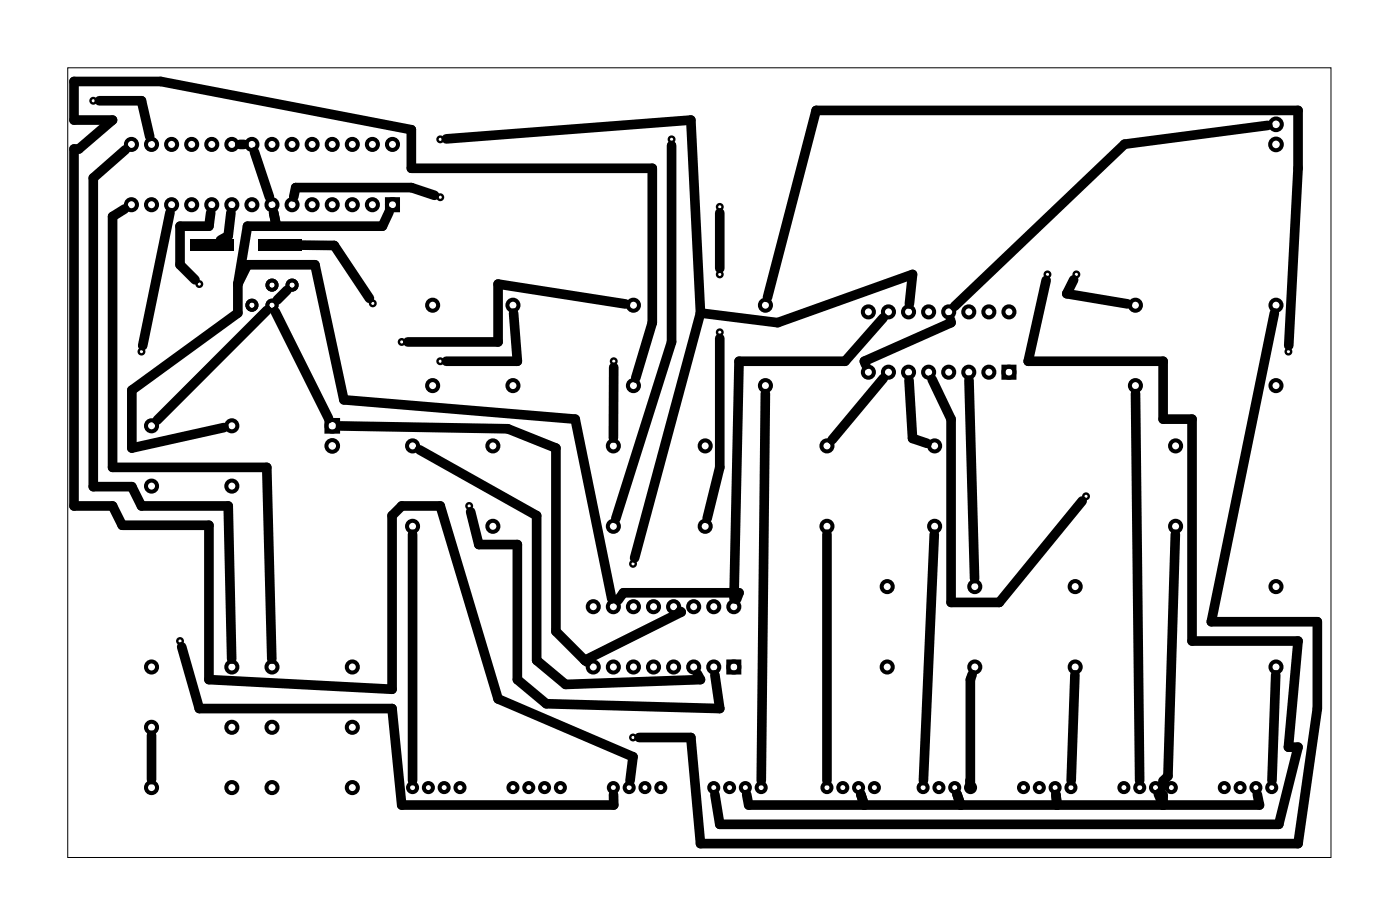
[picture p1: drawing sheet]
<svg xmlns="http://www.w3.org/2000/svg" width="177mm" height="117mm" viewBox="0 0 177 117" stroke-linecap="round" stroke-linejoin="round" font-family="sans-serif">
<path d="M8.6 8.6h159.8v99.8h-159.8z" fill="none" stroke="#000" stroke-width=".13"/>
<g fill="none" stroke="#000" stroke-width=".3">
<circle cx="11.8" cy="12.7" r=".35"/>
<circle cx="55.7" cy="17.6" r=".35"/>
<circle cx="85" cy="17.6" r=".35"/>
<circle cx="25.2" cy="35.9" r=".35"/>
<circle cx="47.2" cy="38.3" r=".35"/>
<circle cx="55.7" cy="24.9" r=".35"/>
<circle cx="91" cy="26.1" r=".35"/>
<circle cx="91" cy="34.7" r=".35"/>
<circle cx="132.5" cy="34.7" r=".35"/>
<circle cx="136.2" cy="34.7" r=".35"/>
<circle cx="17.9" cy="44.4" r=".35"/>
<circle cx="50.8" cy="43.2" r=".35"/>
<circle cx="55.7" cy="45.7" r=".35"/>
<circle cx="77.6" cy="45.7" r=".35"/>
<circle cx="91" cy="42" r=".35"/>
<circle cx="163" cy="44.4" r=".35"/>
<circle cx="59.3" cy="63.9" r=".35"/>
<circle cx="80.1" cy="71.3" r=".35"/>
<circle cx="137.4" cy="62.7" r=".35"/>
<circle cx="22.8" cy="81" r=".35"/>
<circle cx="80.1" cy="93.2" r=".35"/>
</g>
<g fill="none" stroke="#000" stroke-width=".51">
<path d="M48.9 25.2h1.4v1.4h-1.4zM41.3 53.1h1.5v1.4h-1.5zM126.9 46.3h1.4v1.4h-1.4zM92.1 83.6h1.4v1.4h-1.4z"/>
<circle cx="16.6" cy="18.3" r=".7"/>
<circle cx="19.2" cy="18.3" r=".7"/>
<circle cx="21.7" cy="18.3" r=".7"/>
<circle cx="24.2" cy="18.3" r=".7"/>
<circle cx="26.8" cy="18.3" r=".7"/>
<circle cx="29.3" cy="18.3" r=".7"/>
<circle cx="31.9" cy="18.3" r=".7"/>
<circle cx="34.4" cy="18.3" r=".7"/>
<circle cx="36.9" cy="18.3" r=".7"/>
<circle cx="39.5" cy="18.3" r=".7"/>
<circle cx="42" cy="18.3" r=".7"/>
<circle cx="44.6" cy="18.3" r=".7"/>
<circle cx="47.1" cy="18.3" r=".7"/>
<circle cx="49.6" cy="18.3" r=".7"/>
<circle cx="161.4" cy="15.7" r=".74"/>
<circle cx="161.4" cy="18.3" r=".74"/>
<circle cx="16.6" cy="25.9" r=".7"/>
<circle cx="19.2" cy="25.9" r=".7"/>
<circle cx="21.7" cy="25.9" r=".7"/>
<circle cx="24.2" cy="25.9" r=".7"/>
<circle cx="26.8" cy="25.9" r=".7"/>
<circle cx="29.3" cy="25.9" r=".7"/>
<circle cx="31.9" cy="25.9" r=".7"/>
<circle cx="34.4" cy="25.9" r=".7"/>
<circle cx="36.9" cy="25.9" r=".7"/>
<circle cx="39.5" cy="25.9" r=".7"/>
<circle cx="42" cy="25.9" r=".7"/>
<circle cx="44.6" cy="25.9" r=".7"/>
<circle cx="47.1" cy="25.9" r=".7"/>
<circle cx="49.6" cy="25.9" r=".7"/>
<circle cx="54.7" cy="38.6" r=".7"/>
<circle cx="64.9" cy="38.6" r=".7"/>
<circle cx="80.1" cy="38.6" r=".7"/>
<circle cx="96.8" cy="38.6" r=".7"/>
<circle cx="109.8" cy="39.4" r=".7"/>
<circle cx="112.4" cy="39.4" r=".7"/>
<circle cx="114.9" cy="39.4" r=".7"/>
<circle cx="117.5" cy="39.4" r=".7"/>
<circle cx="120" cy="39.4" r=".7"/>
<circle cx="122.5" cy="39.4" r=".7"/>
<circle cx="125.1" cy="39.4" r=".7"/>
<circle cx="127.6" cy="39.4" r=".7"/>
<circle cx="143.6" cy="38.6" r=".7"/>
<circle cx="161.4" cy="38.6" r=".7"/>
<circle cx="19.2" cy="53.8" r=".7"/>
<circle cx="29.3" cy="53.8" r=".7"/>
<circle cx="42" cy="53.8" r=".74"/>
<circle cx="42" cy="56.4" r=".74"/>
<circle cx="52.2" cy="56.4" r=".7"/>
<circle cx="54.7" cy="48.7" r=".7"/>
<circle cx="62.3" cy="56.4" r=".7"/>
<circle cx="64.9" cy="48.7" r=".7"/>
<circle cx="77.6" cy="56.4" r=".7"/>
<circle cx="80.1" cy="48.7" r=".7"/>
<circle cx="89.2" cy="56.4" r=".7"/>
<circle cx="96.8" cy="48.7" r=".7"/>
<circle cx="104.6" cy="56.4" r=".7"/>
<circle cx="109.8" cy="47" r=".7"/>
<circle cx="112.4" cy="47" r=".7"/>
<circle cx="114.9" cy="47" r=".7"/>
<circle cx="117.5" cy="47" r=".7"/>
<circle cx="118.2" cy="56.4" r=".7"/>
<circle cx="120" cy="47" r=".7"/>
<circle cx="122.5" cy="47" r=".7"/>
<circle cx="125.1" cy="47" r=".7"/>
<circle cx="127.6" cy="47" r=".7"/>
<circle cx="143.6" cy="48.7" r=".7"/>
<circle cx="148.7" cy="56.4" r=".7"/>
<circle cx="161.4" cy="48.7" r=".7"/>
<circle cx="19.2" cy="61.4" r=".7"/>
<circle cx="29.3" cy="61.4" r=".7"/>
<circle cx="52.2" cy="66.5" r=".7"/>
<circle cx="62.3" cy="66.5" r=".7"/>
<circle cx="75" cy="76.7" r=".7"/>
<circle cx="77.6" cy="76.7" r=".7"/>
<circle cx="77.6" cy="66.5" r=".7"/>
<circle cx="80.1" cy="76.7" r=".7"/>
<circle cx="82.7" cy="76.7" r=".7"/>
<circle cx="85.2" cy="76.7" r=".7"/>
<circle cx="87.7" cy="76.7" r=".7"/>
<circle cx="89.2" cy="66.5" r=".7"/>
<circle cx="90.3" cy="76.7" r=".7"/>
<circle cx="92.8" cy="76.7" r=".7"/>
<circle cx="104.6" cy="66.5" r=".7"/>
<circle cx="112.2" cy="74.1" r=".7"/>
<circle cx="118.2" cy="66.5" r=".7"/>
<circle cx="123.3" cy="74.1" r=".7"/>
<circle cx="136" cy="74.1" r=".7"/>
<circle cx="148.7" cy="66.5" r=".7"/>
<circle cx="161.4" cy="74.1" r=".7"/>
<circle cx="19.2" cy="84.3" r=".7"/>
<circle cx="19.2" cy="99.5" r=".7"/>
<circle cx="19.2" cy="91.9" r=".7"/>
<circle cx="29.3" cy="99.5" r=".7"/>
<circle cx="29.3" cy="84.3" r=".7"/>
<circle cx="29.3" cy="91.9" r=".7"/>
<circle cx="34.4" cy="99.5" r=".7"/>
<circle cx="34.4" cy="84.3" r=".7"/>
<circle cx="34.4" cy="91.9" r=".7"/>
<circle cx="44.6" cy="84.3" r=".7"/>
<circle cx="44.6" cy="99.5" r=".7"/>
<circle cx="44.6" cy="91.9" r=".7"/>
<circle cx="52.2" cy="99.5" r=".57"/>
<circle cx="54.2" cy="99.5" r=".57"/>
<circle cx="56.2" cy="99.5" r=".57"/>
<circle cx="58.2" cy="99.5" r=".57"/>
<circle cx="64.9" cy="99.5" r=".57"/>
<circle cx="66.9" cy="99.5" r=".57"/>
<circle cx="68.9" cy="99.5" r=".57"/>
<circle cx="70.9" cy="99.5" r=".57"/>
<circle cx="75" cy="84.3" r=".7"/>
<circle cx="77.6" cy="84.3" r=".7"/>
<circle cx="77.6" cy="99.5" r=".57"/>
<circle cx="79.6" cy="99.5" r=".57"/>
<circle cx="80.1" cy="84.3" r=".7"/>
<circle cx="81.6" cy="99.5" r=".57"/>
<circle cx="82.7" cy="84.3" r=".7"/>
<circle cx="83.6" cy="99.5" r=".57"/>
<circle cx="85.2" cy="84.3" r=".7"/>
<circle cx="87.7" cy="84.3" r=".7"/>
<circle cx="90.3" cy="84.3" r=".7"/>
<circle cx="90.3" cy="99.5" r=".57"/>
<circle cx="92.3" cy="99.5" r=".57"/>
<circle cx="92.8" cy="84.3" r=".7"/>
<circle cx="94.3" cy="99.5" r=".57"/>
<circle cx="96.3" cy="99.5" r=".57"/>
<circle cx="104.6" cy="99.5" r=".57"/>
<circle cx="106.6" cy="99.5" r=".57"/>
<circle cx="108.6" cy="99.5" r=".57"/>
<circle cx="110.6" cy="99.5" r=".57"/>
<circle cx="112.2" cy="84.3" r=".7"/>
<circle cx="116.8" cy="99.5" r=".57"/>
<circle cx="118.8" cy="99.5" r=".57"/>
<circle cx="120.8" cy="99.5" r=".57"/>
<circle cx="122.8" cy="99.5" r=".57"/>
<circle cx="123.3" cy="84.3" r=".7"/>
<circle cx="129.5" cy="99.5" r=".57"/>
<circle cx="131.5" cy="99.5" r=".57"/>
<circle cx="133.5" cy="99.5" r=".57"/>
<circle cx="135.5" cy="99.5" r=".57"/>
<circle cx="136" cy="84.3" r=".7"/>
<circle cx="142.2" cy="99.5" r=".57"/>
<circle cx="144.2" cy="99.5" r=".57"/>
<circle cx="146.2" cy="99.5" r=".57"/>
<circle cx="148.2" cy="99.5" r=".57"/>
<circle cx="154.9" cy="99.5" r=".57"/>
<circle cx="156.9" cy="99.5" r=".57"/>
<circle cx="158.9" cy="99.5" r=".57"/>
<circle cx="160.9" cy="99.5" r=".57"/>
<circle cx="161.4" cy="84.3" r=".7"/>
</g>
<g fill="none" stroke="#000" stroke-width=".48">
<circle cx="31.9" cy="38.6" r=".59"/>
<circle cx="34.4" cy="38.6" r=".59"/>
<circle cx="34.4" cy="36" r=".59"/>
<circle cx="36.9" cy="36" r=".59"/>
</g>
<path d="M24 30.2h5.5v1.5h-5.5zM32.6 30.2h5.5v1.5h-5.5z" fill="#000"/>
<g fill="none" stroke="#000" stroke-width="1.2">
<path d="M12.6 12.7h5.3l1 4.6M15.9 18.9l-4.1 3.6v39h4.9l1.2 2.4h11l.4 19.4M30.3 18.3h.6M32.2 19.2l1.9 5.7M56.5 17.6l30.9-2.4 1.2 24.4M85 18.4v24.8l-7.1 22.3M160.4 15.8l-18.1 2.4-21.6 20.5M15.8 26.4l-1.6 1v31.7h19.5l.7 24.2M21.5 26.9l-3.5 16.8M26.7 26.9l-.3 1.7h-3.6v4.9l1.9 1.9M29.2 26.9l-.3 2.9-1 .5M30.1 35.9v3.7l-13.4 9.7v7.3l11.6-2.6"/>
<path d="M30.1 35.9l1.2-2.4h8.5l3.7 17 29.3 2.5 4.6 22.7M33.8 39.2l-13.9 13.9M34.6 26.9l.4 1.7M34.8 39.4l6.8 13.5M36.3 36.7l-1.2 1.2M38 31h4.3l4.4 6.7M49.2 26.8l-.8 1.8h-17.1l-1.2 7.3M55 24.7l-3-1h-14.6l-.2 1.2M65 39.6l.4 6.1h-8.9M79.1 38.4l-16.1-2.5v7.3h-11.4M88.6 39.6l-8.3 30.9M91 26.9v7"/>
<path d="M97.1 37.6l6.1-23.6h61v7.3l-1.2 22.4M115 38.4l.4-3.7-17 6.1-9.8-1.2M132.3 35.4l-2.2 10.3h17v7.3h3.7v28h13.4l-1.2 13.4h1.2l-2.4 9.8h-70.8l-.6-3.8M135.8 35.4l-.9 1.7 7.7 1.3M161.2 39.6l-8 39h13.4v10.9l-2.4 17.1h-75.6l-1.2-13.4h-6.6M43.1 53.8l21.1 .4 6.1 2.4v23.2l3.7 3.6M53.1 56.8l14.8 8.4v18.2l3.6 3.1 17.1-.6-.4-.7M77.6 46.4v8.9M80.4 47.8l2.1-7v-19.5h-30.5v-4.9l-31.7-6.1h-10.9v4.9h4.8l-4.2 3.6h-.6v45.1h4.8l1.3 2.5h10.9v19.5l23.2 1.2v-21.9l1.2-1.3h4.9l7.3 24.4 17.1 7.3-.4 3.1M91 42.8v16.3l-1.6 6.4M96.8 49.7l-.5 48.9M111.7 40.2l-4.8 5.5h-13.4l-.7 30"/>
<path d="M111.7 47.8l-6.4 7.8M115 48l.4 7.4 1.9 .6M117.9 47.9l2.4 5.1v23.1h6.1l10.5-12.8M120.2 40.4l.1 .4-11 4.9 .2 .4M122.6 48l.7 25.1M143.6 49.7l.6 48.9M52.2 67.5v31.1M59.5 64.7l1.1 4.1h4.8v17.1l3.7 3 21.9 .6-.6-4.2M86 77.3l.2 .1-12.2 6M93.2 75.7l.3-.8h-14.6l-.7 1M104.6 67.5v31.1M118.2 67.5l-1.4 31.2"/>
<path d="M148.7 67.5l-1 30.6-.6 .6v.6h.2M19.2 92.9v5.6M23 81.7l2.2 7.8h24.4l1.2 12.2h26.8v-1.3M74 83.4l.3 .3M123 85.2l-.3 .7v13.4v-.6M136 85.3l-.5 13.3M161.4 85.3l-.5 13.3M108.9 100.4l.4 1.3M121.1 100.4l.4 1.3M133.6 100.4l.1 1.3M146.8 100.2l.3 .3v1.2l-.6-1.4M159 100.4l.3 1.3h-64.6l-.2-1.3"/>
</g>
</svg>
